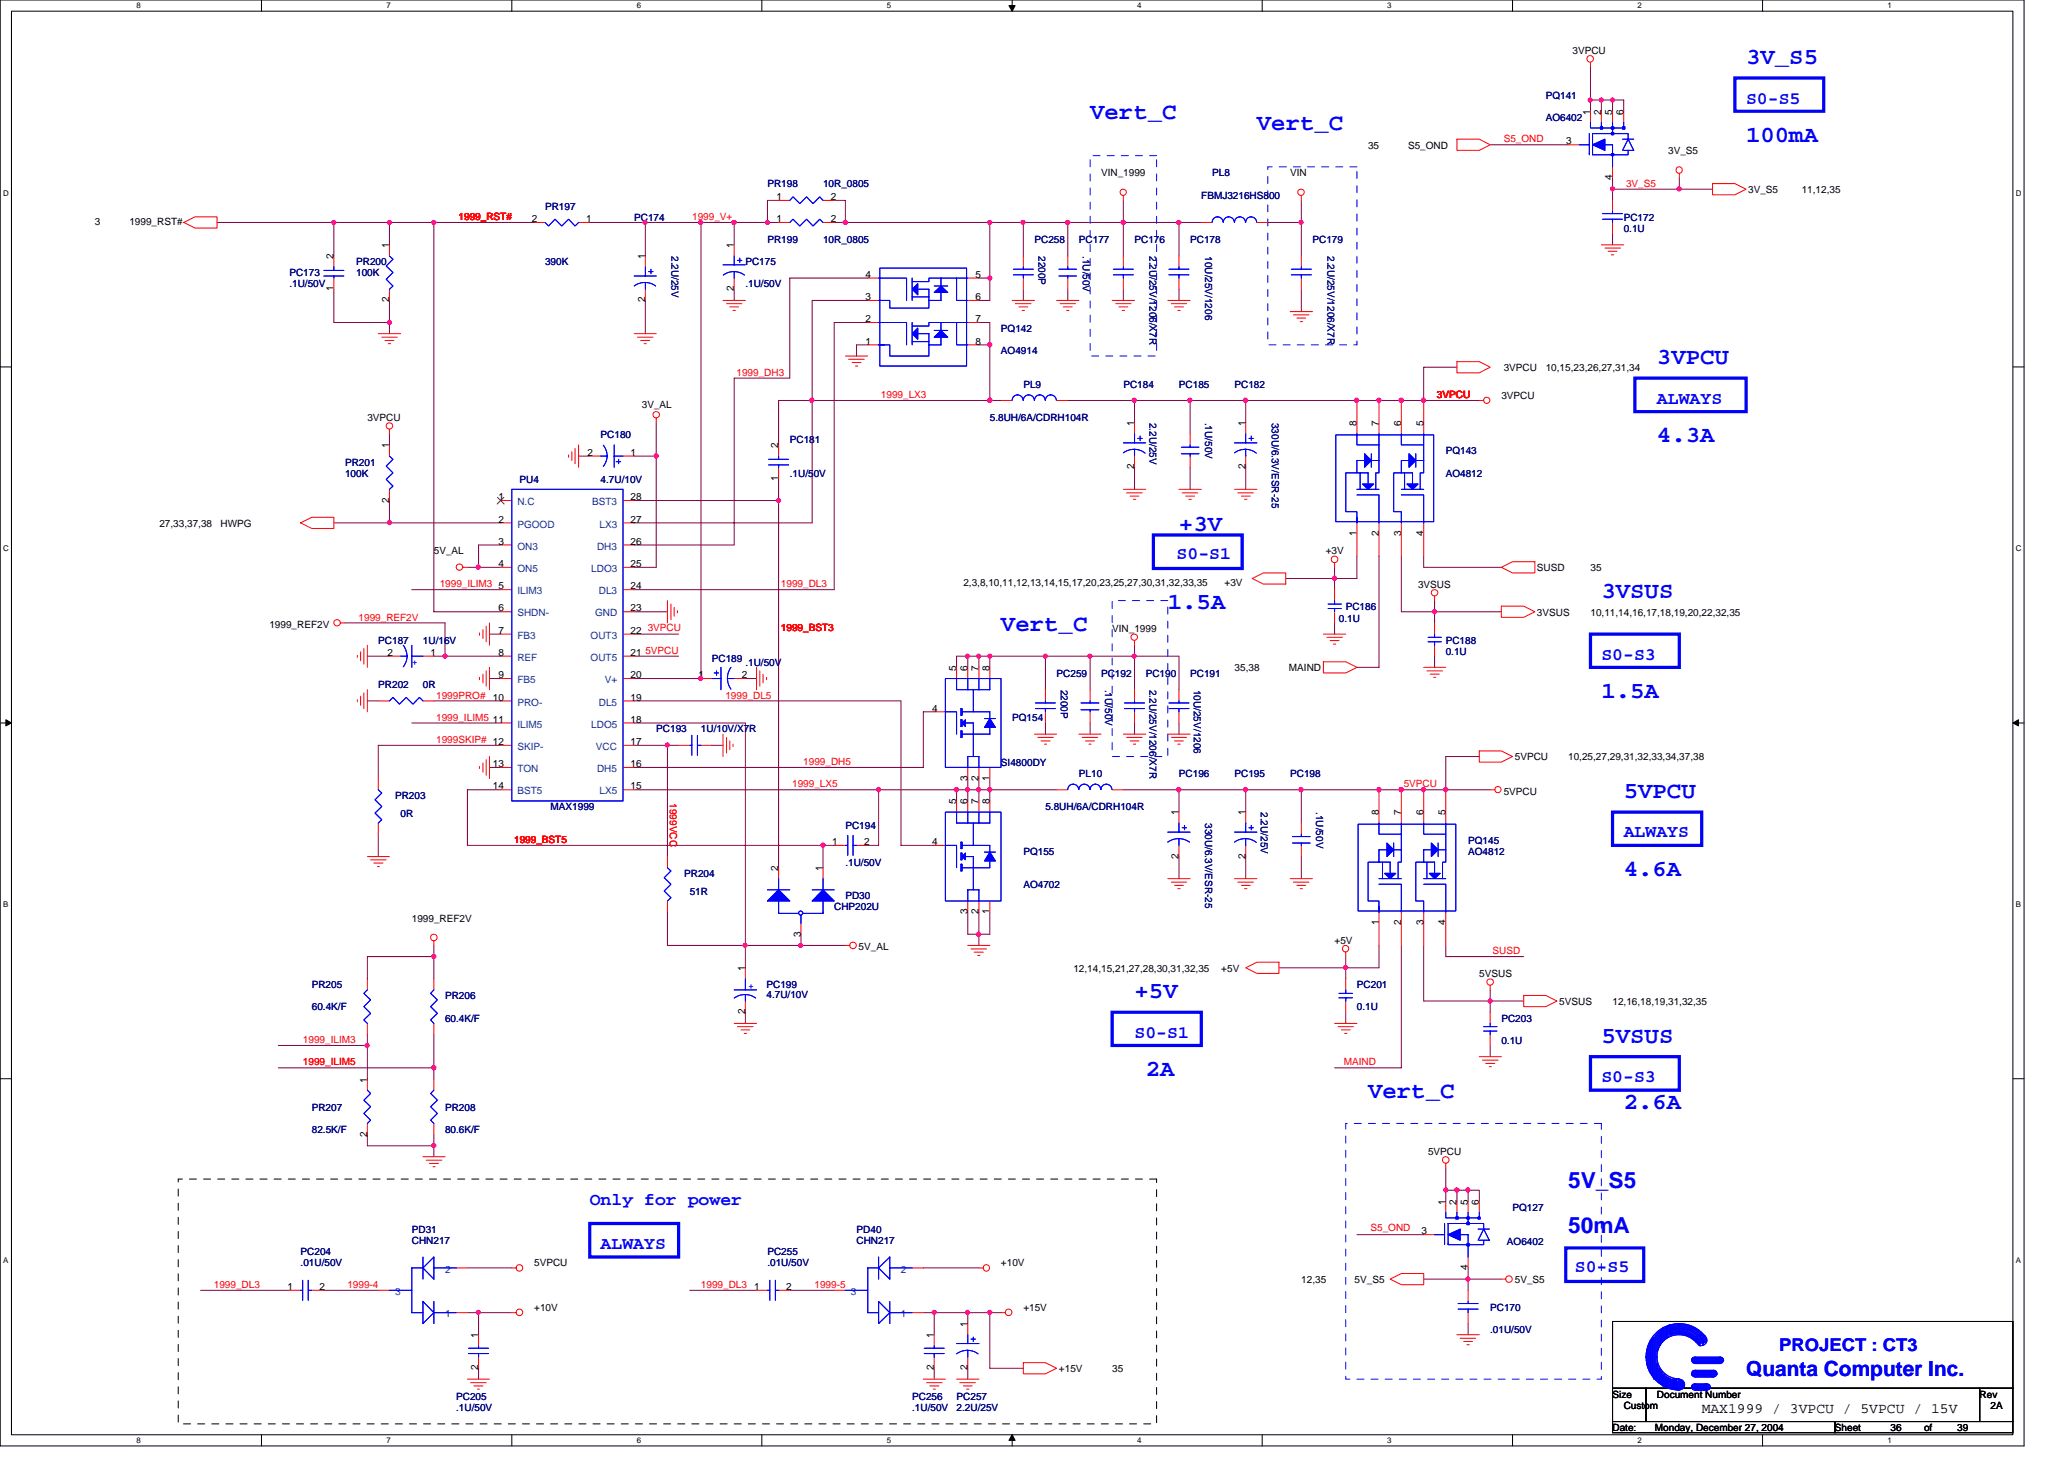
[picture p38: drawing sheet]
<svg xmlns="http://www.w3.org/2000/svg" width="297mm" height="210mm" viewBox="0 0 297 210" stroke-linecap="round" stroke-linejoin="round" font-family="sans-serif">
<defs><g id="words">
<g font-size="3.3" fill="#00f">
<text x="251.3" y="9.1">3V_S5</text>
<text x="156.9" y="17.1">Vert_C</text>
<text x="180.9" y="18.8">Vert_C</text>
<text x="251.3" y="20.4">100mA</text>
<text x="238.5" y="52.4">3VPCU</text>
<text x="238.5" y="63.6">4.3A</text>
<text x="169.7" y="76.4">+3V</text>
<text x="168.1" y="87.6">1.5A</text>
<text x="230.5" y="86">3VSUS</text>
<text x="144.1" y="90.8">Vert_C</text>
<text x="230.5" y="100.4">1.5A</text>
<text x="233.7" y="114.8">5VPCU</text>
<text x="233.7" y="126">4.6A</text>
<text x="163.3" y="143.6">+5V</text>
<text x="230.5" y="150">5VSUS</text>
<text x="164.9" y="154.8">2A</text>
<text x="196.9" y="158">Vert_C</text>
<text x="233.7" y="159.6">2.6A</text>
</g>
<g font-size="3.2" fill="#00f">
<text x="225.7" y="171">5V_S5</text>
<text x="225.7" y="177.4">50mA</text>
</g>
<text font-size="3" fill="#00f" x="251.3" y="198">Quanta Computer Inc.</text>
<g font-size="2.5" fill="#00f">
<text x="251.3" y="14.9">S0-S5</text>
<text x="238.5" y="58.1">ALWAYS</text>
<text x="169.3" y="80.5">S0-S1</text>
<text x="230.5" y="94.9">S0-S3</text>
<text x="233.7" y="120.5">ALWAYS</text>
<text x="163.3" y="149.3">S0-S1</text>
<text x="230.5" y="155.7">S0-S3</text>
<text x="84.9" y="173.3">Only for power</text>
<text x="86.4" y="179.7">ALWAYS</text>
<text x="226.6" y="183">S0-S5</text>
<text x="256.1" y="194.4">PROJECT : CT3</text>
</g>
<text font-size="2.1" x="244.9" y="203.2">MAX1999 / 3VPCU / 5VPCU / 15V</text>
<g font-size="1.4">
<text x="226.3" y="7.7">3VPCU</text>
<text x="228.9" y="16.5" transform="rotate(-90 228.9 16.5)">1</text>
<text x="230.4" y="16.5" transform="rotate(-90 230.4 16.5)">2</text>
<text x="232" y="16.5" transform="rotate(-90 232 16.5)">5</text>
<text x="233.6" y="16.5" transform="rotate(-90 233.6 16.5)">6</text>
<text x="196.9" y="21.4">35</text>
<text x="202.6" y="21.4">S5_OND</text>
<text x="225.4" y="20.8">3</text>
<text x="240.1" y="22.2">3V_S5</text>
<text x="111.8" y="28.8">1</text>
<text x="119.5" y="28.8">2</text>
<text x="158.5" y="25.4">VIN_1999</text>
<text x="185.7" y="25.4">VIN</text>
<text x="232" y="25.9" transform="rotate(-90 232 25.9)">4</text>
<text x="251.6" y="27.8">3V_S5</text>
<text x="259.3" y="27.8">11,12,35</text>
<text x="13.7" y="32.4">3</text>
<text x="18.6" y="32.4">1999_RST#</text>
<text x="56" y="35.7" transform="rotate(-90 56 35.7)">1</text>
<text x="76.5" y="32">2</text>
<text x="84.4" y="32">1</text>
<text x="105.6" y="35.7" transform="rotate(-90 105.6 35.7)">1</text>
<text x="111.8" y="32">1</text>
<text x="119.5" y="32">2</text>
<text x="48" y="41.9" transform="rotate(-90 48 41.9)">1</text>
<text x="48" y="37.3" transform="rotate(-90 48 37.3)">2</text>
<text x="92.8" y="37.3" transform="rotate(-90 92.8 37.3)">1</text>
<text x="105.6" y="41.9" transform="rotate(-90 105.6 41.9)">2</text>
<text x="124.5" y="40">4</text>
<text x="140.4" y="40">5</text>
<text x="56" y="43.5" transform="rotate(-90 56 43.5)">2</text>
<text x="92.8" y="43.5" transform="rotate(-90 92.8 43.5)">2</text>
<text x="124.5" y="46.4">2</text>
<text x="124.5" y="43.2">3</text>
<text x="140.4" y="46.4">7</text>
<text x="140.4" y="43.2">6</text>
<text x="124.5" y="49.6">1</text>
<text x="140.4" y="49.6">8</text>
<text x="216.4" y="53.4">3VPCU</text>
<text x="222.5" y="53.4">10,15,23,26,27,31,34</text>
<text x="92.4" y="58.6">3V_AL</text>
<text x="216.1" y="57.4">3VPCU</text>
<text x="52.9" y="60.6">3VPCU</text>
<text x="56" y="64.5" transform="rotate(-90 56 64.5)">1</text>
<text x="84.5" y="65.6">2</text>
<text x="90.8" y="65.6">1</text>
<text x="112" y="64.5" transform="rotate(-90 112 64.5)">2</text>
<text x="163.2" y="61.3" transform="rotate(-90 163.2 61.3)">1</text>
<text x="179.2" y="61.3" transform="rotate(-90 179.2 61.3)">1</text>
<text x="195.2" y="61.3" transform="rotate(-90 195.2 61.3)">8</text>
<text x="198.4" y="61.3" transform="rotate(-90 198.4 61.3)">7</text>
<text x="201.6" y="61.3" transform="rotate(-90 201.6 61.3)">6</text>
<text x="204.8" y="61.3" transform="rotate(-90 204.8 61.3)">5</text>
<text x="71.8" y="72">1</text>
<text x="90.8" y="72">28</text>
<text x="112" y="69.1" transform="rotate(-90 112 69.1)">1</text>
<text x="163.2" y="67.5" transform="rotate(-90 163.2 67.5)">2</text>
<text x="179.2" y="67.5" transform="rotate(-90 179.2 67.5)">2</text>
<text x="22.9" y="75.8">27,33,37,38</text>
<text x="31.7" y="75.8">HWPG</text>
<text x="56" y="72.3" transform="rotate(-90 56 72.3)">2</text>
<text x="71.8" y="75.2">2</text>
<text x="90.8" y="75.2">27</text>
<text x="195.2" y="77.1" transform="rotate(-90 195.2 77.1)">1</text>
<text x="198.4" y="77.1" transform="rotate(-90 198.4 77.1)">2</text>
<text x="201.6" y="77.1" transform="rotate(-90 201.6 77.1)">3</text>
<text x="204.8" y="77.1" transform="rotate(-90 204.8 77.1)">4</text>
<text x="62.4" y="79.8">5V_AL</text>
<text x="71.8" y="78.4">3</text>
<text x="71.8" y="81.6">4</text>
<text x="90.8" y="78.4">26</text>
<text x="90.8" y="81.6">25</text>
<text x="190.8" y="79.8">+3V</text>
<text x="221.2" y="82.2">SUSD</text>
<text x="228.9" y="82.2">35</text>
<text x="71.8" y="84.8">5</text>
<text x="71.8" y="88">6</text>
<text x="90.8" y="84.8">24</text>
<text x="90.8" y="88">23</text>
<text x="138.6" y="84.2">2,3,8,10,11,12,13,14,15,17,20,23,25,27,30,31,32,33,35</text>
<text x="176.2" y="84.2">+3V</text>
<text x="204.1" y="84.6">3VSUS</text>
<text x="221.2" y="88.6">3VSUS</text>
<text x="228.9" y="88.6">10,11,14,16,17,18,19,20,22,32,35</text>
<text x="38.8" y="90.3">1999_REF2V</text>
<text x="55.7" y="94.4">2</text>
<text x="62" y="94.4">1</text>
<text x="71.8" y="91.2">7</text>
<text x="71.8" y="94.4">8</text>
<text x="90.8" y="94.4">21</text>
<text x="90.8" y="91.2">22</text>
<text x="160.1" y="91">VIN_1999</text>
<text x="70.9" y="100.8">10</text>
<text x="71.8" y="97.6">9</text>
<text x="90.8" y="100.8">19</text>
<text x="90.8" y="97.6">20</text>
<text x="100.5" y="97.6">1</text>
<text x="106.8" y="97.6">2</text>
<text x="137.6" y="96.5" transform="rotate(-90 137.6 96.5)">5</text>
<text x="139.2" y="96.5" transform="rotate(-90 139.2 96.5)">6</text>
<text x="140.8" y="96.5" transform="rotate(-90 140.8 96.5)">7</text>
<text x="142.4" y="96.5" transform="rotate(-90 142.4 96.5)">8</text>
<text x="177.7" y="96.6">35,38</text>
<text x="185.5" y="96.6">MAIND</text>
<text x="70.9" y="104">11</text>
<text x="90.8" y="107.2">17</text>
<text x="90.8" y="104">18</text>
<text x="134.2" y="102.4">4</text>
<text x="70.9" y="110.4">13</text>
<text x="70.9" y="113.6">14</text>
<text x="90.8" y="110.4">16</text>
<text x="90.8" y="113.6">15</text>
<text x="139.2" y="112.3" transform="rotate(-90 139.2 112.3)">3</text>
<text x="140.8" y="112.3" transform="rotate(-90 140.8 112.3)">2</text>
<text x="142.4" y="112.3" transform="rotate(-90 142.4 112.3)">1</text>
<text x="218" y="109.4">5VPCU</text>
<text x="225.7" y="109.4">10,25,27,29,31,32,33,34,37,38</text>
<text x="137.6" y="115.7" transform="rotate(-90 137.6 115.7)">5</text>
<text x="139.2" y="115.7" transform="rotate(-90 139.2 115.7)">6</text>
<text x="140.8" y="115.7" transform="rotate(-90 140.8 115.7)">7</text>
<text x="142.4" y="115.7" transform="rotate(-90 142.4 115.7)">8</text>
<text x="169.6" y="117.3" transform="rotate(-90 169.6 117.3)">1</text>
<text x="179.2" y="117.3" transform="rotate(-90 179.2 117.3)">1</text>
<text x="198.4" y="117.3" transform="rotate(-90 198.4 117.3)">8</text>
<text x="201.6" y="117.3" transform="rotate(-90 201.6 117.3)">7</text>
<text x="204.8" y="117.3" transform="rotate(-90 204.8 117.3)">6</text>
<text x="208" y="117.3" transform="rotate(-90 208 117.3)">5</text>
<text x="216.4" y="114.3">5VPCU</text>
<text x="112" y="125.3" transform="rotate(-90 112 125.3)">2</text>
<text x="118.4" y="125.3" transform="rotate(-90 118.4 125.3)">1</text>
<text x="119.8" y="121.6">1</text>
<text x="124.4" y="121.6">2</text>
<text x="134.2" y="121.6">4</text>
<text x="169.6" y="123.5" transform="rotate(-90 169.6 123.5)">2</text>
<text x="179.2" y="123.5" transform="rotate(-90 179.2 123.5)">2</text>
<text x="139.2" y="131.5" transform="rotate(-90 139.2 131.5)">3</text>
<text x="140.8" y="131.5" transform="rotate(-90 140.8 131.5)">2</text>
<text x="142.4" y="131.5" transform="rotate(-90 142.4 131.5)">1</text>
<text x="59.3" y="132.6">1999_REF2V</text>
<text x="115.2" y="134.7" transform="rotate(-90 115.2 134.7)">3</text>
<text x="123.6" y="136.7">5V_AL</text>
<text x="192.1" y="135.8">+5V</text>
<text x="198.4" y="133.1" transform="rotate(-90 198.4 133.1)">1</text>
<text x="201.6" y="133.1" transform="rotate(-90 201.6 133.1)">2</text>
<text x="204.8" y="133.1" transform="rotate(-90 204.8 133.1)">3</text>
<text x="208" y="133.1" transform="rotate(-90 208 133.1)">4</text>
<text x="107.2" y="139.7" transform="rotate(-90 107.2 139.7)">1</text>
<text x="154.5" y="139.8">12,14,15,21,27,28,30,31,32,35</text>
<text x="175.8" y="139.8">+5V</text>
<text x="212.9" y="140.6">5VSUS</text>
<text x="107.2" y="145.9" transform="rotate(-90 107.2 145.9)">2</text>
<text x="224.4" y="144.6">5VSUS</text>
<text x="232.1" y="144.6">12,16,18,19,31,32,35</text>
<text x="52.8" y="155.7" transform="rotate(-90 52.8 155.7)">1</text>
<text x="52.8" y="163.5" transform="rotate(-90 52.8 163.5)">2</text>
<text x="205.5" y="166.2">5VPCU</text>
<text x="208" y="173.3" transform="rotate(-90 208 173.3)">1</text>
<text x="209.6" y="173.3" transform="rotate(-90 209.6 173.3)">2</text>
<text x="211.2" y="173.3" transform="rotate(-90 211.2 173.3)">5</text>
<text x="212.8" y="173.3" transform="rotate(-90 212.8 173.3)">6</text>
<text x="204.6" y="177.6">3</text>
<text x="41.4" y="185.6">1</text>
<text x="46" y="185.6">2</text>
<text x="76.9" y="182.2">5VPCU</text>
<text x="108.5" y="185.6">1</text>
<text x="113.2" y="185.6">2</text>
<text x="144.1" y="182.2">+10V</text>
<text x="187.3" y="184.6">12,35</text>
<text x="194.9" y="184.6">5V_S5</text>
<text x="211.2" y="182.8" transform="rotate(-90 211.2 182.8)">4</text>
<text x="218" y="184.6">5V_S5</text>
<text x="76.9" y="188.6">+10V</text>
<text x="139.2" y="190.9" transform="rotate(-90 139.2 190.9)">1</text>
<text x="147.3" y="188.6">+15V</text>
<text x="68.8" y="197.1" transform="rotate(-90 68.8 197.1)">2</text>
<text x="68.8" y="192.5" transform="rotate(-90 68.8 192.5)">1</text>
<text x="134.4" y="197.1" transform="rotate(-90 134.4 197.1)">2</text>
<text x="134.4" y="192.5" transform="rotate(-90 134.4 192.5)">1</text>
<text x="139.2" y="197.1" transform="rotate(-90 139.2 197.1)">2</text>
<text x="152.4" y="197.4">+15V</text>
<text x="160.1" y="197.4">35</text>
<text x="232.1" y="201.1">Size</text>
<text x="233.7" y="202.6">Custom</text>
<text x="238.5" y="201.1">Document Number</text>
<text x="284.9" y="201.1">Rev</text>
<text x="286.5" y="202.6">2A</text>
<text x="232.1" y="205.9">Date:</text>
<text x="238.2" y="205.9">Monday, December 27, 2004</text>
<text x="264.1" y="205.9">Sheet</text>
<text x="272.1" y="205.9">36</text>
<text x="276.9" y="205.9">of</text>
<text x="281.7" y="205.9">39</text>
</g>
<g font-size="1.4" fill="#000080">
<text x="222.5" y="14.2">PQ141</text>
<text x="222.5" y="17.4">AO6402</text>
<text x="110.4" y="27">PR198</text>
<text x="118.4" y="27">10R_0805</text>
<text x="172.9" y="28.6">FBMJ3216HS800</text>
<text x="174.5" y="25.4">PL8</text>
<text x="78.4" y="30.2">PR197</text>
<text x="91.3" y="31.7">PC174</text>
<text x="110.4" y="35">PR199</text>
<text x="118.4" y="35">10R_0805</text>
<text x="148.9" y="35">PC258</text>
<text x="155.3" y="35">PC177</text>
<text x="163.3" y="35">PC176</text>
<text x="171.3" y="35">PC178</text>
<text x="188.9" y="35">PC179</text>
<text x="233.7" y="31.7">PC172</text>
<text x="233.7" y="33.4">0.1U</text>
<text x="41.7" y="39.8">PC173</text>
<text x="41.7" y="41.4">.1U/50V</text>
<text x="51.3" y="38.2">PR200</text>
<text x="51.3" y="39.8">100K</text>
<text x="78.4" y="38.2">390K</text>
<text x="96.6" y="36.8" transform="rotate(90 96.6 36.8)">2.2U/25V</text>
<text x="107.3" y="38.2">PC175</text>
<text x="107.3" y="41.4">.1U/50V</text>
<text x="149.4" y="36.8" transform="rotate(90 149.4 36.8)">2200P</text>
<text x="155.8" y="36.8" transform="rotate(90 155.8 36.8)">.1U/50V</text>
<text x="165.4" y="36.8" transform="rotate(90 165.4 36.8)">2.2U/25V/1206/X7R</text>
<text x="173.4" y="36.8" transform="rotate(90 173.4 36.8)">10U/25V/1206</text>
<text x="191" y="36.8" transform="rotate(90 191 36.8)">2.2U/25V/1206/X7R</text>
<text x="144.1" y="47.8">PQ142</text>
<text x="144.1" y="51">AO4914</text>
<text x="147.3" y="55.8">PL9</text>
<text x="161.7" y="55.8">PC184</text>
<text x="169.7" y="55.8">PC185</text>
<text x="177.7" y="55.8">PC182</text>
<text x="86.4" y="63">PC180</text>
<text x="113.7" y="63.8">PC181</text>
<text x="142.4" y="60.6">5.8UH/6A/CDRH104R</text>
<text x="165.4" y="60.8" transform="rotate(90 165.4 60.8)">2.2U/25V</text>
<text x="173.4" y="60.8" transform="rotate(90 173.4 60.8)">.1U/50V</text>
<text x="183" y="60.8" transform="rotate(90 183 60.8)">330U/6.3V/ESR-25</text>
<text x="208.1" y="65.4">PQ143</text>
<text x="49.7" y="67">PR201</text>
<text x="49.7" y="68.6">100K</text>
<text x="74.8" y="69.5">PU4</text>
<text x="86.4" y="69.5">4.7U/10V</text>
<text x="113.7" y="68.6">.1U/50V</text>
<text x="208.1" y="68.6">AO4812</text>
<text x="192.7" y="89.5">0.1U</text>
<text x="193.7" y="87.8">PC186</text>
<text x="54.4" y="92.6">PC187</text>
<text x="60.9" y="92.6">1U/16V</text>
<text x="102.4" y="95.3">PC189</text>
<text x="107.3" y="95.8">.1U/50V</text>
<text x="208.1" y="92.6">PC188</text>
<text x="208.1" y="94.2">0.1U</text>
<text x="54.4" y="99">PR202</text>
<text x="60.9" y="99">0R</text>
<text x="152.1" y="97.4">PC259</text>
<text x="152.7" y="99.2" transform="rotate(90 152.7 99.2)">2200P</text>
<text x="158.5" y="97.4">PC192</text>
<text x="159" y="99.2" transform="rotate(90 159 99.2)">.1U/50V</text>
<text x="164.9" y="97.4">PC190</text>
<text x="165.4" y="99.2" transform="rotate(90 165.4 99.2)">2.2U/25V/1206/X7R</text>
<text x="171.3" y="97.4">PC191</text>
<text x="171.8" y="99.2" transform="rotate(90 171.8 99.2)">10U/25V/1206</text>
<text x="94.4" y="105.4">PC193</text>
<text x="100.9" y="105.4">1U/10V/X7R</text>
<text x="145.7" y="103.8">PQ154</text>
<text x="144.1" y="110.2">SI4800DY</text>
<text x="155.3" y="111.8">PL10</text>
<text x="169.7" y="111.8">PC196</text>
<text x="177.7" y="111.8">PC195</text>
<text x="185.7" y="111.8">PC198</text>
<text x="56.9" y="115">PR203</text>
<text x="57.7" y="117.5">0R</text>
<text x="79.2" y="116.6">MAX1999</text>
<text x="121.7" y="119.3">PC194</text>
<text x="150.4" y="116.6">5.8UH/6A/CDRH104R</text>
<text x="173.4" y="118.4" transform="rotate(90 173.4 118.4)">330U/6.3V/ESR-25</text>
<text x="181.4" y="116.8" transform="rotate(90 181.4 116.8)">2.2U/25V</text>
<text x="189.4" y="116.8" transform="rotate(90 189.4 116.8)">.1U/50V</text>
<text x="121.7" y="124.6">.1U/50V</text>
<text x="147.3" y="123">PQ155</text>
<text x="211.3" y="121.4">PQ145</text>
<text x="211.3" y="123">AO4812</text>
<text x="98.5" y="126.2">PR204</text>
<text x="99.3" y="128.7">51R</text>
<text x="120.1" y="131">CHP202U</text>
<text x="121.7" y="129.4">PD30</text>
<text x="147.3" y="127.8">AO4702</text>
<text x="44.9" y="142.2">PR205</text>
<text x="64" y="143.8">PR206</text>
<text x="110.3" y="142.2">PC199</text>
<text x="110.3" y="143.6">4.7U/10V</text>
<text x="195.3" y="142.2">PC201</text>
<text x="44.9" y="145.4">60.4K/F</text>
<text x="64" y="147">60.4K/F</text>
<text x="195.3" y="145.4">0.1U</text>
<text x="216.1" y="147">PC203</text>
<text x="216.1" y="150.2">0.1U</text>
<text x="44.9" y="159.8">PR207</text>
<text x="64" y="159.8">PR208</text>
<text x="44.9" y="163">82.5K/F</text>
<text x="64" y="163">80.6K/F</text>
<text x="59.3" y="177.4">PD31</text>
<text x="59.3" y="179">CHN217</text>
<text x="123.3" y="177.4">PD40</text>
<text x="123.3" y="179">CHN217</text>
<text x="216.9" y="179.2">AO6402</text>
<text x="217.7" y="174.2">PQ127</text>
<text x="43.3" y="180.6">PC204</text>
<text x="43.3" y="182.2">.01U/50V</text>
<text x="110.4" y="180.6">PC255</text>
<text x="110.4" y="182.2">.01U/50V</text>
<text x="214.5" y="188.6">PC170</text>
<text x="214.5" y="191.8">.01U/50V</text>
<text x="65.7" y="201.4">PC205</text>
<text x="65.7" y="203">.1U/50V</text>
<text x="131.3" y="201.4">PC256</text>
<text x="131.3" y="203">.1U/50V</text>
<text x="137.7" y="201.4">PC257</text>
<text x="137.7" y="203">2.2U/25V</text>
</g>
<g font-size="1.4" fill="#f00">
<text x="216.4" y="20.5">S5_OND</text>
<text x="234" y="26.9">3V_S5</text>
<text x="66" y="31.7">1999_RST#</text>
<text x="99.6" y="31.7">1999_V+</text>
<text x="106" y="54.1">1999_DH3</text>
<text x="126.8" y="57.3">1999_LX3</text>
<text x="206.8" y="57.3">3VPCU</text>
<text x="51.6" y="89.3">1999_REF2V</text>
<text x="63.3" y="84.5">1999_ILIM3</text>
<text x="112.4" y="84.5">1999_DL3</text>
<text x="92.9" y="94.1">5VPCU</text>
<text x="93.2" y="90.7">3VPCU</text>
<text x="112.4" y="90.7">1999_BST3</text>
<text x="62.8" y="100.5">1999PRO#</text>
<text x="104.4" y="100.5">1999_DL5</text>
<text x="62.8" y="103.7">1999_ILIM5</text>
<text x="62.8" y="106.9">1999SKIP# 12</text>
<text x="114" y="113.3">1999_LX5</text>
<text x="115.6" y="110.1">1999_DH5</text>
<text x="202" y="113.3">5VPCU</text>
<text x="96.4" y="115.6" transform="rotate(90 96.4 115.6)">1999VCC</text>
<text x="74" y="121.3">1999_BST5</text>
<text x="214.8" y="137.3">SUSD</text>
<text x="43.6" y="150.1">1999_ILIM3</text>
<text x="43.6" y="153.3">1999_ILIM5</text>
<text x="193.4" y="153.3">MAIND</text>
<text x="197.2" y="177.1">S5_OND</text>
<text x="30.8" y="185.3">1999_DL3</text>
<text x="50" y="185.3">1999-4</text>
<text x="100.9" y="185.3">1999_DL3</text>
<text x="117.2" y="185.3">1999-5</text>
</g>
<g font-size="1.4" fill="#004080">
<text x="74.5" y="72.7">N.C</text>
<text x="74.5" y="75.9">PGOOD</text>
<text x="85.2" y="72.7">BST3</text>
<text x="86.3" y="75.9">LX3</text>
<text x="74.5" y="79.1">ON3</text>
<text x="74.5" y="82.3">ON5</text>
<text x="85.1" y="82.3">LDO3</text>
<text x="85.9" y="79.1">DH3</text>
<text x="74.5" y="85.5">ILIM3</text>
<text x="74.5" y="88.7">SHDN-</text>
<text x="85.6" y="88.7">GND</text>
<text x="86.2" y="85.5">DL3</text>
<text x="74.5" y="91.9">FB3</text>
<text x="74.5" y="95.1">REF</text>
<text x="85" y="95.1">OUT5</text>
<text x="85" y="91.9">OUT3</text>
<text x="74.5" y="98.3">FB5</text>
<text x="74.5" y="101.5">PRO-</text>
<text x="86.2" y="101.5">DL5</text>
<text x="87" y="98.3">V+</text>
<text x="74.5" y="104.7">ILIM5</text>
<text x="74.5" y="107.9">SKIP-</text>
<text x="85.1" y="104.7">LDO5</text>
<text x="85.8" y="107.9">VCC</text>
<text x="74.5" y="111.1">TON</text>
<text x="85.9" y="111.1">DH5</text>
<text x="74.5" y="114.3">BST5</text>
<text x="86.3" y="114.3">LX5</text>
<text x="64" y="183.1">2</text>
<text x="129.7" y="183.1">2</text>
<text x="56.9" y="186.3">3</text>
<text x="64" y="189.5">1</text>
<text x="122.5" y="186.3">3</text>
<text x="129.7" y="189.5">1</text>
</g>
<g font-size="1.4" fill="#00f">
<text x="59.3" y="94.9" transform="rotate(90 59.3 94.9)">+</text>
<text x="107.7" y="142.3">+</text>
</g>
<g font-size="1.1">
<text x="19.6" y="1.1">8</text>
<text x="55.6" y="1.1">7</text>
<text x="91.6" y="1.1">6</text>
<text x="127.6" y="1.1">5</text>
<text x="163.7" y="1.1">4</text>
<text x="199.6" y="1.1">3</text>
<text x="235.7" y="1.1">2</text>
<text x="271.6" y="1.1">1</text>
<text x=".5" y="28.2">D</text>
<text x="290.1" y="28.2">D</text>
<text x=".5" y="79.3">C</text>
<text x="290.1" y="79.3">C</text>
<text x=".5" y="130.6">B</text>
<text x="290.1" y="130.6">B</text>
<text x=".5" y="181.7">A</text>
<text x="290.1" y="181.7">A</text>
<text x="19.6" y="207.6">8</text>
<text x="55.6" y="207.6">7</text>
<text x="91.6" y="207.6">6</text>
<text x="127.6" y="207.6">5</text>
<text x="163.7" y="207.6">4</text>
<text x="199.6" y="207.6">3</text>
<text x="235.7" y="207.6">2</text>
<text x="271.6" y="207.6">1</text>
</g>
</g></defs>
<path d="M0 0h291.3v208h-291.3zM1.6 1.6h288.1v204.8h-288.1z" fill="none" stroke="#000" stroke-width=".14"/>
<g fill="#fff">
<path d="M19.6 .2h.6v1.2h-.6z"/>
<path d="M19.6 206.6h.6v1.2h-.6z"/>
</g>
<path d="M37.6 0v1.6M37.6 206.4v1.6" fill="none" stroke="#000" stroke-width=".14"/>
<g fill="#fff">
<path d="M55.6 .2h.6v1.2h-.6z"/>
<path d="M55.6 206.6h.6v1.2h-.6z"/>
</g>
<path d="M73.7 0v1.6M73.7 206.4v1.6" fill="none" stroke="#000" stroke-width=".14"/>
<g fill="#fff">
<path d="M91.6 .2h.6v1.2h-.6z"/>
<path d="M91.6 206.6h.6v1.2h-.6z"/>
</g>
<path d="M109.6 0v1.6M109.6 206.4v1.6" fill="none" stroke="#000" stroke-width=".14"/>
<g fill="#fff">
<path d="M127.6 .2h.6v1.2h-.6z"/>
<path d="M127.6 206.6h.6v1.2h-.6z"/>
</g>
<path d="M145.7 0v1.6M145.7 206.4v1.6" fill="none" stroke="#000" stroke-width=".14"/>
<path d="M145.2 .8h.9l-.4 .8zM145.7 206.4l.4 .8h-.9z" fill="#000" stroke="#000" stroke-width=".14"/>
<g fill="#fff">
<path d="M163.7 .2h.6v1.2h-.6z"/>
<path d="M163.7 206.6h.6v1.2h-.6z"/>
</g>
<path d="M181.6 0v1.6M181.6 206.4v1.6" fill="none" stroke="#000" stroke-width=".14"/>
<g fill="#fff">
<path d="M199.6 .2h.6v1.2h-.6z"/>
<path d="M199.6 206.6h.6v1.2h-.6z"/>
</g>
<path d="M217.7 0v1.6M217.7 206.4v1.6" fill="none" stroke="#000" stroke-width=".14"/>
<g fill="#fff">
<path d="M235.7 .2h.6v1.2h-.6z"/>
<path d="M235.7 206.6h.6v1.2h-.6z"/>
</g>
<path d="M253.7 0v1.6M253.7 206.4v1.6" fill="none" stroke="#000" stroke-width=".14"/>
<g fill="#fff">
<path d="M271.6 .2h.6v1.2h-.6z"/>
<path d="M271.6 206.6h.6v1.2h-.6z"/>
<path d="M.5 27.2h.7v1.2h-.7z"/>
<path d="M290.1 27.2h.8v1.2h-.8z"/>
<path d="M.5 78.4h.7v1.1h-.7z"/>
<path d="M290.1 78.4h.8v1.1h-.8z"/>
</g>
<path d="M0 52.8h1.6M289.7 52.8h1.6" fill="none" stroke="#000" stroke-width=".14"/>
<g fill="#fff">
<path d="M.5 129.6h.7v1.2h-.7z"/>
<path d="M290.1 129.6h.7v1.2h-.7z"/>
</g>
<path d="M0 104h1.6M289.7 104h1.6" fill="none" stroke="#000" stroke-width=".14"/>
<path d="M.8 103.5l.8 .5-.8 .4zM289.7 104l.8-.5v.9z" fill="#000" stroke="#000" stroke-width=".14"/>
<g fill="#fff">
<path d="M.5 180.8h.7v1.1h-.7z"/>
<path d="M290.1 180.8h.7v1.1h-.7z"/>
</g>
<path d="M0 155.2h1.6M289.7 155.2h1.6M232.1 190.1h57.6v9.6h-57.6zM232.1 199.7h4.8v4.8h-4.8zM236.9 199.7h48v4.8h-48zM284.9 199.7h4.8v4.8h-4.8zM232.1 204.5h32v1.6h-32zM264.1 204.5h25.6v1.6h-25.6z" fill="none" stroke="#000" stroke-width=".14"/>
<g fill="none" stroke="#800040" stroke-width=".14">
<path d="M228.9 14.4h4.8v1.6M228.9 9.6v6.4M230.5 14.4v1.6M232.1 14.4v1.6M31.2 32h45.7M48 32v4.8M56 32v3.2M62.4 32v56h9.6M84.9 32h27.2M92.9 32v4.8M100.9 32v65.6h-9.6M105.7 32v3.2"/>
<path d="M112.1 28.8h-1.7v3.2M120.1 32h52.8M120.1 28.8h1.6v3.2M142.4 32v11.2h-1.5M147.3 32v4.8M153.7 32v4.8M161.7 28.8v8M169.7 32v4.8M182.5 32h4.8M187.3 28.8v8M214.5 20.8h11.2M232.1 25.6v3.2"/>
<path d="M232.1 33.6v1.6M232.1 27.2h14.4M241.7 25.6v1.6M48 41.6v4.8h8M56 43.2v4.8M92.9 43.2v4.8M105.7 41.6v1.6M124.9 43.2h-8v32h-25.6M124.9 46.4h-4.8v38.4h-28.8M124.9 40h-11.2v14.4h-8v24h-14.4M124.9 49.6h-1.6v1.6M140.9 46.4h1.5v11.2"/>
<path d="M140.9 40h1.5M140.9 49.6h1.5M144.1 57.6h-32v6.4M147.3 41.6v1.6M153.7 41.6v1.6M153.7 57.6h59.2M161.7 41.6v1.6M163.3 57.6v3.2M169.7 41.6v1.6M171.3 57.6v4.8M179.3 57.6v3.2M187.3 41.6v3.2"/>
<path d="M209.7 52.8h-4.8v4.8M48 75.2h24M56 62.4v1.6M56 72v3.2M72 78.4h-3.1v3.2M83.3 65.6h1.6M91.3 72h20.8M91.3 65.6h3.1M94.4 60.8v20.8h-3.1M112.1 68.8v56M163.3 67.2v3.2M171.3 67.2v3.2"/>
<path d="M179.3 67.2v3.2M49.7 89.6h14.3v4.8M52.9 94.4h3.1M59.3 84.8h12.7M62.4 94.4h9.6M67.3 81.6h4.7M70.4 91.2h1.6M70.4 97.6h1.6M91.3 91.2h6.4M91.3 94.4h6.4M91.3 88h4.8M107.3 97.6h1.6"/>
<path d="M137.7 96v-1.6h32v4.8M139.3 94.4v1.6M140.9 94.4v1.6M142.4 94.4v1.6M150.4 94.4v4.8M156.9 94.4v4.8M163.3 92.8v6.4M192.1 81.6v3.2M192.1 89.6v1.6M195.3 80v3.2h-10.3M198.5 80v16h-3.2M201.7 80v8h14.4"/>
<path d="M204.9 80v1.6h11.2M206.5 86.4v3.2M206.5 94.4v1.6M52.9 100.8h1.5M59.3 104h12.7M62.4 100.8h9.6M70.4 110.4h1.6M72 107.2h-17.6v4.8M72 113.6h-4.7v8h52.8M91.3 107.2h6.4M91.3 113.6h48v1.6M91.3 100.8h38.4v20.8h4.7"/>
<path d="M91.3 104h16v35.2M96.1 107.2v16M102.4 107.2h1.7M126.4 113.6v8h-1.5M134.4 102.4h-1.5v8h-41.6M137.7 113.6v1.6M139.3 112v1.6h3.1v1.6M140.9 112v3.2M142.4 112v1.6h9.7M150.4 104v1.6M156.9 104v1.6M161.7 113.6h52.8"/>
<path d="M163.3 104v1.6M169.7 104v1.6M169.7 113.6v3.2M179.3 113.6v3.2M187.3 113.6v4.8M212.9 108.8h-4.8v4.8M54.4 120v3.2M62.4 136v4.8M62.4 137.6h-9.5v3.2M96.1 131.2v4.8h25.6M115.3 134.4v1.6M118.4 121.6v3.2"/>
<path d="M139.3 131.2v3.2h3.1v-3.2M140.9 131.2v4.8M169.7 123.2v3.2M179.3 123.2v3.2M187.3 123.2v3.2M193.7 137.6v3.2M198.5 136v3.2h-14.4M201.7 136v17.6h-9.6M204.9 136v8h14.4M208.1 136v1.6h11.2M40 150.4h12.9M40 153.6h22.4"/>
<path d="M52.9 148.8v6.4M62.4 148.8v6.4M107.3 145.6v1.6M193.7 145.6v1.6M214.5 142.4v3.2M214.5 150.4v1.6M52.9 163.2v1.6h9.5M62.4 163.2v3.2M195.3 177.6h9.6M208.1 168v4.8M208.1 171.2h4.8v1.6M209.7 171.2v1.6"/>
<path d="M211.3 171.2v1.6M28.9 185.6h12.8M46.4 185.6h8M67.3 182.4h6.4M67.3 188.8h6.4M68.9 188.8v3.2M68.9 196.8v1.6M99.3 185.6h9.6M113.7 185.6h6.4M132.9 182.4h8M132.9 188.8h11.2M134.4 188.8v3.2"/>
<path d="M134.4 196.8v1.6M139.3 188.8v1.6M139.3 196.8v1.6M142.4 188.8v8h4.9M204.9 184h11.2M211.3 182.4v3.2M211.3 190.4v1.6"/>
</g>
<g fill="#f0f" stroke="#f0f" stroke-width=".14">
<circle cx="142.4" cy="49.6" r=".31"/>
<circle cx="56" cy="75.2" r=".3"/>
<circle cx="126.4" cy="113.6" r=".31"/>
<circle cx="62.4" cy="32" r=".3"/>
<circle cx="118.4" cy="121.6" r=".31"/>
<circle cx="94.4" cy="65.6" r=".31"/>
<circle cx="187.2" cy="32" r=".3"/>
<circle cx="116.8" cy="57.6" r=".31"/>
<circle cx="112.1" cy="72" r=".3"/>
<circle cx="206.5" cy="88" r=".3"/>
<circle cx="192.1" cy="83.2" r=".3"/>
<circle cx="201.6" cy="57.6" r=".32"/>
<circle cx="232.1" cy="14.4" r=".3"/>
<circle cx="48" cy="32" r=".3"/>
<circle cx="68.8" cy="81.6" r=".31"/>
<circle cx="62.4" cy="137.6" r=".31"/>
<circle cx="52.8" cy="150.4" r=".3"/>
<circle cx="62.4" cy="153.6" r=".31"/>
<circle cx="96.1" cy="107.2" r=".3"/>
<circle cx="107.2" cy="136" r=".3"/>
<circle cx="64" cy="94.4" r=".3"/>
<circle cx="163.2" cy="57.6" r=".31"/>
<circle cx="232.1" cy="27.2" r=".3"/>
<circle cx="241.7" cy="27.2" r=".31"/>
<circle cx="201.6" cy="113.6" r=".32"/>
<circle cx="153.7" cy="32" r=".31"/>
<circle cx="161.7" cy="32" r=".31"/>
<circle cx="147.2" cy="32" r=".3"/>
<circle cx="137.6" cy="113.6" r=".32"/>
<circle cx="134.4" cy="188.8" r=".3"/>
<circle cx="139.2" cy="188.8" r=".3"/>
<circle cx="142.4" cy="188.8" r=".3"/>
<circle cx="142.4" cy="57.6" r=".31"/>
<circle cx="115.2" cy="136" r=".3"/>
<circle cx="56" cy="32" r=".3"/>
<circle cx="193.7" cy="139.2" r=".31"/>
<circle cx="214.5" cy="144" r=".3"/>
<circle cx="68.8" cy="188.8" r=".3"/>
<circle cx="208.1" cy="171.2" r=".3"/>
<circle cx="211.2" cy="184" r=".3"/>
<circle cx="209.7" cy="171.2" r=".31"/>
<circle cx="208.1" cy="113.6" r=".31"/>
<circle cx="211.2" cy="171.2" r=".3"/>
<circle cx="140.8" cy="94.4" r=".3"/>
<circle cx="150.5" cy="94.4" r=".3"/>
<circle cx="169.7" cy="32" r=".31"/>
<circle cx="163.2" cy="94.4" r=".3"/>
<circle cx="142.4" cy="32" r=".3"/>
<circle cx="156.8" cy="94.4" r=".3"/>
<circle cx="142.4" cy="94.4" r=".3"/>
<circle cx="139.2" cy="94.4" r=".3"/>
<circle cx="121.6" cy="32" r=".31"/>
<circle cx="142.4" cy="40" r=".3"/>
<circle cx="139.2" cy="113.6" r=".31"/>
<circle cx="140.8" cy="113.6" r=".31"/>
<circle cx="142.4" cy="113.6" r=".31"/>
<circle cx="100.8" cy="32" r=".3"/>
<circle cx="100.8" cy="97.6" r=".31"/>
<circle cx="169.6" cy="113.6" r=".32"/>
<circle cx="179.2" cy="113.6" r=".31"/>
<circle cx="56" cy="46.4" r=".3"/>
<circle cx="62.4" cy="164.8" r=".3"/>
<circle cx="171.2" cy="57.6" r=".31"/>
<circle cx="198.4" cy="113.6" r=".31"/>
<circle cx="204.8" cy="57.6" r=".31"/>
<circle cx="110.4" cy="32" r=".3"/>
<circle cx="230.5" cy="14.4" r=".3"/>
<circle cx="179.2" cy="57.6" r=".31"/>
<circle cx="228.9" cy="14.4" r=".3"/>
<circle cx="105.6" cy="32" r=".31"/>
<circle cx="92.8" cy="32" r=".3"/>
<circle cx="140.8" cy="134.4" r=".3"/>
<circle cx="198.4" cy="57.6" r=".31"/>
<circle cx="187.2" cy="113.6" r=".31"/>
<circle cx="204.8" cy="113.6" r=".31"/>
<circle cx="195.2" cy="57.6" r=".31"/>
</g>
<g fill="none" stroke="#f00" stroke-width=".14">
<path d="M228.9 9v.6M228.9 16v1.6M230.5 16v1.6M232.1 16v1.6M233.7 16v1.6M26.5 32l1.6-.8h3.1v1.6h-3.1zM48 36.8v1.6M56 35.2v1.6M76.9 32h1.5M83.3 32h1.6M92.9 36.8v1.6M105.7 35.2v1.6"/>
<path d="M112.1 32h1.6M112.1 28.8h1.6M118.4 32h1.7M118.4 28.8h1.7M147.3 36.8v1.6M153.7 36.8v1.6M161.7 28.2v.6M161.7 36.8v1.6M169.7 36.8v1.6M172.9 32h1.6M180.9 32h1.6M187.3 28.2v.6"/>
<path d="M187.3 36.8v1.6M209.7 20h3.2l1.6 .8-1.6 .8h-3.2zM225.7 20.8h1.6M230.5 35.2h3.2M231 35.7h2.2M231.4 36.2h1.3M231.9 36.7h.3M232.1 24v1.6M232.1 28.8v1.6M232.1 32v1.6M241.7 25v.6M246.5 26.4h3.2l1.6 .8-1.6 .8h-3.2z"/>
<path d="M48 40v1.6M54.4 48h3.3M54.9 48.5h2.3M55.4 49h1.3M55.9 49.4h.3M56 41.6v1.6M91.3 48h3.1M91.7 48.5h2.3M92.2 49h1.3M92.7 49.4h.3M92.9 41.6v1.6M104.1 43.2h3.2"/>
<path d="M104.6 43.7h2.2M105 44.2h1.3M105.5 44.7h.3M105.7 40v1.6M121.7 51.2h3.2M122.1 51.7h2.3M122.6 52.2h1.3M123.1 52.7h.3M124.9 43.2h1.5M124.9 49.6h1.5M124.9 46.4h1.5M124.9 40h1.5"/>
<path d="M139.3 43.2h1.6M139.3 49.6h1.6M139.3 46.4h1.6M139.3 40h1.6M144.1 57.6h1.6M145.7 43.2h3.2M146.1 43.7h2.3M146.6 44.2h1.3M147.1 44.7h.3M147.3 40v1.6M152.1 43.2h3.2M152.1 57.6h1.6"/>
<path d="M152.6 43.7h2.2M153 44.2h1.3M153.5 44.7h.3M153.7 40v1.6M160.1 43.2h3.2M160.6 43.7h2.2M161 44.2h1.3M161.5 44.7h.3M161.7 40v1.6M168.1 43.2h3.2M168.6 43.7h2.2M169 44.2h1.3"/>
<path d="M169.5 44.7h.3M169.7 40v1.6M185.7 44.8h3.2M186.1 45.3h2.3M186.6 45.8h1.3M187.1 46.3h.3M187.3 40v1.6M195.3 57.6v4.8M198.5 57.6v4.8M201.7 57.6v4.8M204.9 57.6v4.8M209.7 52h3.2l1.6 .8-1.6 .8h-3.2z"/>
<path d="M212.9 57.6h.6M43.3 75.2l1.6-.8h3.1v1.6h-3.1zM56 61.8v.6M56 64v1.6M56 70.4v1.6M72 72h1.7M72 75.2h1.7M72 78.4h1.7M81.8 65.4v.4M82.3 65v1.3M82.8 64.5v2.2M83.3 64v3.2"/>
<path d="M84.9 65.6h1.5M89.7 72h1.6M89.7 75.2h1.6M89.7 78.4h1.6M89.7 65.6h1.6M94.4 60.2v.6M112.1 64v1.6M112.1 67.2v1.6M161.7 70.4h3.2M162.1 70.9h2.3M162.6 71.4h1.3M163.1 71.8h.3"/>
<path d="M163.3 60.8v1.6M163.3 65.6v1.6M169.7 70.4h3.2M170.1 70.9h2.3M170.6 71.4h1.3M171.1 71.8h.3M171.3 62.4v1.6M171.3 65.6v1.6M177.7 70.4h3.2M178.1 70.9h2.3M178.6 71.4h1.3M179.1 71.8h.3"/>
<path d="M179.3 60.8v1.6M179.3 65.6v1.6M195.3 75.2v4.8M198.5 75.2v4.8M201.7 75.2v4.8M204.9 75.2v4.8M49 89.6h.7M51.4 94.3v.3M51.9 93.8v1.3M52.4 93.3v2.2M52.4 99.7v2.2M52.9 92.8v3.2"/>
<path d="M52.9 99.2v3.2M56 94.4h1.7M60.9 94.4h1.5M66.6 81.6h.7M69 91.1v.3M69 97.5v.3M69.5 90.6v1.3M69.5 97v1.3M70 90.1v2.2M70 96.5v2.2M70.4 89.6v3.2M70.4 96v3.2"/>
<path d="M72 81.6h1.7M72 91.2h1.7M72 84.8h1.7M72 88h1.7M72 94.4h1.7M72 97.6h1.7M89.7 81.6h1.6M89.7 91.2h1.6M89.7 84.8h1.6M89.7 88h1.6M89.7 94.4h1.6M89.7 97.6h1.6"/>
<path d="M96.1 86.4v3.2M96.6 86.9v2.3M97 87.4v1.2M97.5 87.8v.4M100.9 97.6h1.5M105.7 97.6h1.6M108.9 96v3.2M109.3 96.5v2.2M109.8 97v1.3M110.3 97.5v.3M137.7 96v1.6M139.3 96v1.6"/>
<path d="M140.9 96v1.6M142.4 96v1.6M150.4 99.2v1.6M156.9 99.2v1.6M163.3 92.2v.6M163.3 99.2v1.6M169.7 99.2v1.6M180.2 83.2l1.6-.8h3.2v1.6h-3.2zM190.5 95.2h3.2l1.6 .8-1.6 .8h-3.2zM190.5 91.2h3.2M191 91.7h2.2M191.4 92.2h1.3"/>
<path d="M191.9 92.7h.3M192.1 81v.6M192.1 84.8v1.6M192.1 88v1.6M204.9 96h3.2M205.4 96.5h2.2M205.8 97h1.3M206.3 97.5h.3M206.5 85.8v.6M206.5 89.6v1.6M206.5 92.8v1.6M216.1 81.6l1.6-.8h3.2v1.6h-3.2z"/>
<path d="M216.1 87.2h3.2l1.6 .8-1.6 .8h-3.2zM51.4 100.7v.3M51.9 100.2v1.3M54.4 112v1.6M54.4 118.4v1.6M54.4 100.8h1.6M60.9 100.8h1.5M69 110.3v.3M69.5 109.8v1.3M70 109.3v2.2M70.4 108.8v3.2M72 113.6h1.7"/>
<path d="M72 107.2h1.7M72 100.8h1.7M72 104h1.7M72 110.4h1.7M89.7 113.6h1.6M89.7 107.2h1.6M89.7 100.8h1.6M89.7 104h1.6M89.7 110.4h1.6M97.7 107.2h1.6M100.9 107.2h1.5M104.1 105.6v3.2"/>
<path d="M104.6 106.1v2.2M105 106.6v1.3M105.5 107.1v.3M134.4 102.4h1.7M137.7 115.2v1.6M139.3 110.4v1.6M139.3 115.2v1.6M140.9 110.4v1.6M140.9 115.2v1.6M142.4 110.4v1.6M142.4 115.2v1.6M148.9 105.6h3.2"/>
<path d="M149.3 106.1h2.3M149.8 106.6h1.3M150.3 107.1h.3M150.4 102.4v1.6M152.1 113.6h1.6M155.3 105.6h3.2M155.7 106.1h2.3M156.2 106.6h1.3M156.7 107.1h.3M156.9 102.4v1.6M160.1 113.6h1.6M161.7 105.6h3.2"/>
<path d="M162.1 106.1h2.3M162.6 106.6h1.3M163.1 107.1h.3M163.3 102.4v1.6M168.1 105.6h3.2M168.6 106.1h2.2M169 106.6h1.3M169.5 107.1h.3M169.7 102.4v1.6M169.7 116.8v1.6M179.3 116.8v1.6M187.3 118.4v1.6"/>
<path d="M198.5 113.6v4.8M201.7 113.6v4.8M204.9 113.6v4.8M208.1 113.6v4.8M212.9 108h3.2l1.6 .8-1.6 .8h-3.2zM214.5 113.6h.6M52.9 123.2h3.1M53.3 123.7h2.3M53.8 124.2h1.3M54.3 124.7h.3M62.4 135.4v.6M96.1 123.2v1.6"/>
<path d="M96.1 129.6v1.6M107.3 139.2v1.6M112.1 124.8v1.6M115.3 132.8v1.6M118.4 124.8v1.6M120.1 121.6h1.6M121.7 136h.6M123.3 121.6h1.6M134.4 121.6h1.7M139.3 136h3.1M139.3 129.6v1.6M139.7 136.5h2.3"/>
<path d="M140.2 137h1.3M140.7 137.5h.3M140.9 129.6v1.6M142.4 129.6v1.6M168.1 126.4h3.2M168.6 126.9h2.2M169 127.4h1.3M169.5 127.8h.3M169.7 121.6v1.6M177.7 126.4h3.2M178.1 126.9h2.3M178.6 127.4h1.3"/>
<path d="M179.1 127.8h.3M179.3 139.2l1.6-.8h3.2v1.6h-3.2zM179.3 121.6v1.6M185.7 126.4h3.2M186.1 126.9h2.3M186.6 127.4h1.3M187.1 127.8h.3M187.3 121.6v1.6M193.7 137v.6M198.5 131.2v4.8M201.7 131.2v4.8M204.9 131.2v4.8"/>
<path d="M208.1 131.2v4.8M52.9 140.8v1.6M52.9 147.2v1.6M52.9 155.2v1.6M62.4 140.8v1.6M62.4 147.2v1.6M62.4 155.2v1.6M105.7 147.2h3.2M106.1 147.7h2.3M106.6 148.2h1.3M107.1 148.7h.3M107.3 144v1.6"/>
<path d="M192.1 147.2h3.2M192.6 147.7h2.2M193 148.2h1.3M193.5 148.7h.3M193.7 140.8v1.6M193.7 144v1.6M212.9 152h3.2M213.4 152.5h2.2M213.8 153h1.3M214.3 153.5h.3M214.5 141.8v.6M214.5 145.6v1.6"/>
<path d="M214.5 148.8v1.6M219.3 143.2h3.2l1.6 .8-1.6 .8h-3.2zM52.9 161.6v1.6M60.9 166.4h3.1M61.3 166.9h2.3M61.8 167.4h1.3M62.3 167.9h.3M62.4 161.6v1.6M204.9 177.6h1.6M208.1 167.4v.6M208.1 172.8v1.6M209.7 172.8v1.6"/>
<path d="M211.3 172.8v1.6M212.9 172.8v1.6M41.7 185.6h1.6M44.9 185.6h1.5M54.4 185.6h1.6M65.7 182.4h1.6M65.7 188.8h1.6M67.3 198.4h3.1M67.7 198.9h2.3M68.2 199.4h1.3M68.7 199.9h.3M68.9 192v1.6"/>
<path d="M68.9 195.2v1.6M73.7 182.4h.6M73.7 188.8h.6M108.9 185.6h1.5M112.1 185.6h1.6M120.1 185.6h1.6M131.3 182.4h1.6M131.3 188.8h1.6M132.9 198.4h3.2M133.3 198.9h2.3M133.8 199.4h1.3M134.3 199.9h.3"/>
<path d="M134.4 192v1.6M134.4 195.2v1.6M137.7 198.4h3.2M138.1 198.9h2.3M138.6 199.4h1.3M139.1 199.9h.3M139.3 190.4v1.6M139.3 195.2v1.6M140.9 182.4h.6M144.1 188.8h.6M147.3 196h3.1l1.7 .8-1.7 .9h-3.1zM200.1 184l1.6-.8h3.2v1.6h-3.2z"/>
<path d="M209.7 192h3.2M210.1 192.5h2.3M210.6 193h1.3M211.1 193.5h.4M211.3 180.8v1.6M211.3 185.6v1.6M211.3 188.8v1.6M216.1 184h.6"/>
<circle cx="228.8" cy="8.5" r=".47"/>
<circle cx="161.6" cy="27.7" r=".45"/>
<circle cx="187.2" cy="27.7" r=".46"/>
<circle cx="241.6" cy="24.5" r=".46"/>
<circle cx="94.4" cy="59.7" r=".46"/>
<circle cx="214" cy="57.6" r=".45"/>
<circle cx="56" cy="61.3" r=".46"/>
<circle cx="48.5" cy="89.6" r=".46"/>
<circle cx="66.1" cy="81.6" r=".46"/>
<circle cx="163.2" cy="91.7" r=".46"/>
<circle cx="192.1" cy="80.5" r=".47"/>
<circle cx="206.5" cy="85.3" r=".46"/>
<circle cx="215.6" cy="113.6" r=".45"/>
<circle cx="62.4" cy="134.9" r=".47"/>
<circle cx="122.8" cy="136" r=".47"/>
<circle cx="193.6" cy="136.5" r=".46"/>
<circle cx="214.5" cy="141.3" r=".46"/>
<circle cx="208.1" cy="166.9" r=".47"/>
<circle cx="74.7" cy="188.8" r=".47"/>
<circle cx="74.7" cy="182.4" r=".47"/>
<circle cx="141.9" cy="182.4" r=".46"/>
<circle cx="145.1" cy="188.8" r=".47"/>
<circle cx="217.2" cy="184" r=".47"/>
</g>
<path d="M249.7 11.2h12.8v4.8h-12.8zM235.3 54.4h16v4.8h-16zM166 77h12.8v4.8h-12.8zM228.9 91.2h12.8v4.8h-12.8zM232.1 116.8h12.8v4.8h-12.8zM160.1 145.6h12.8v4.8h-12.8zM228.9 152h12.8v4.8h-12.8zM84.9 176h12.8v4.8h-12.8zM225.3 179.5h11.3v4.9h-11.3z" fill="none" stroke="#00f" stroke-width=".47"/>
<path d="M25.7 169.6h140.8v35.3h-140.8z" fill="none" stroke="#000" stroke-width=".14" stroke-dasharray="1 1 1 1 1 1 1 1"/>
<path d="M156.9 22.4h9.6v28.8h-9.6zM182.5 24h12.8v25.6h-12.8zM160.1 86.4h8v22.4h-8zM193.7 161.6h36.8v36.8h-36.8z" fill="none" stroke="#00f" stroke-width=".14" stroke-dasharray="1 1 1 1 1 1 1 1"/>
<g fill="none" stroke="#00f" stroke-width=".14">
<path d="M228.7 19.2v3.1M228.9 17.6v.8h1.7v-.2h-.3v.4h.3v-.4M230.5 17.6v.8h3.2v-.8M231.9 19h.3v.4h-.3zM232.1 17.6v1h.1v-.4h-.3v.4h.2v-.2M232.1 18.6v.6M233.5 18.2h.3v.4h-.3zM46.6 38.9h2.9M46.6 39.7h2.9M48 38.4v.5M48 39.7v.3M56 36.8l.6 .5-1 1 1 .9-1 1 1 .9-.6 .5"/>
<path d="M78.4 32l.5 .5 1-1 1 1 .9-1 1 1 .5-.5M91.3 39.7h3.1M92.9 38.4v1.3M93.3 39.1h.7M93.7 38.7v.7M104.1 38.1h3.2M104.1 39.6a2.54 2.54 0 0 1 3 0M105.7 36.8v1.3M105.7 39.1v.9M106.1 37.5h.7M106.5 37.1v.7M113.7 32l.4-.5 1 1 1-1 .9 1 1-1 .4 .5"/>
<path d="M113.7 28.8l.4-.5 1 1 1-1 .9 1 1-1 .4 .5M126.6 38.6h12.5v14.1h-12.5zM145.8 39.5h2.9M145.8 38.7h2.9M147.3 38.4v.3M147.3 39.5v.5M152.4 38.7h2.5M152.4 39.7h2.5M153.7 38.4v.3M153.7 39.7v.3M160.2 39.5h2.9M160.2 38.7h2.9"/>
<path d="M161.7 38.4v.3M161.7 39.5v.5M168.2 39.5h2.9M168.2 38.7h2.9M169.7 38.4v.3M169.7 39.5v.5M174.5 32a.78 .78 0 0 1 .7-.8 .78 .78 0 0 1 .8 .8M176.1 32a.78 .78 0 0 1 .7-.8 .78 .78 0 0 1 .8 .8M177.7 32a.78 .78 0 0 1 .8-.8 .78 .78 0 0 1 .7 .8M179.3 32a.78 .78 0 0 1 .8-.8 .78 .78 0 0 1 .7 .8M185.8 39.5h2.9M185.8 38.7h2.9"/>
<path d="M187.3 38.4v.3M187.3 39.5v.5M227.3 20.8h1.4M230.6 31.5h2.9M230.6 30.7h2.9M231 20.8h1.1v3.2M231.9 22.1h.3v.3h-.3zM232.1 30.4v.3M232.1 31.5v.5M233.5 21.6l.8-1.6v-.8h-5.1v3.1h5.1v-.7M233.5 20h1.6M234.3 20l.8 1.6h-1.4"/>
<path d="M91.3 41.1a2.49 2.49 0 0 1 1.6-.5h-.1a2.45 2.45 0 0 1 1.6 .5M92.9 40.6v1M126.4 46.4h4.1v3.2M126.4 40h4.1v3.2M131.3 49.1h2.4v2.1h-5.6v-1.6h-1.7h.9M131.3 42.7h2.4v1.6h-5.6v-1.1h-1.7M131.3 40v3.2M131.3 46.4v3.2M132.1 41.6h1.6v1.1M132.1 48h1.6v1.1M134.4 47.5h2M134.4 41.1h2"/>
<path d="M135.4 48.5v1.1h-1.7M135.4 42.1v1.1h-1.7M135.4 40v1.1M135.4 46.4v1.1M137.7 46.4v3.2h1.6M137.7 40v3.2h1.6M139.3 46.4h-5.6v.5h-2.4M139.3 40h-5.6v.5h-2.4M145.7 57.6a.78 .78 0 0 1 .7-.8 .78 .78 0 0 1 .8 .8M147.3 57.6a.78 .78 0 0 1 .8-.8 .78 .78 0 0 1 .7 .8M148.9 57.6a.76 .76 0 0 1 .7-.8 .76 .76 0 0 1 .8 .8M150.4 57.6a.78 .78 0 0 1 .8-.8 .78 .78 0 0 1 .8 .8"/>
<path d="M56 65.6l.6 .5-1 1 1 .9-1 1 1 .9-.6 .5M73.7 70.4h16v44.8h-16zM86.4 65.6h1M86.8 64.1a2.39 2.39 0 0 1 0 3M88.4 65.6h1.3M88.4 64v3.2M88.7 66.4h.6M89 66.1v.6M110.6 66.1h2.9M110.6 66.9h2.9M112.1 65.6v.5M112.1 66.9v.3"/>
<path d="M161.7 65.2a2.49 2.49 0 0 1 1.6-.6h-.1a2.44 2.44 0 0 1 1.6 .6M161.7 63.7h3.2M163.3 62.4v1.3M163.3 64.6v1M163.7 63.1h.7M164.1 62.7v.7M170 65.3h2.5M170 64.3h2.5M171.3 64v.3M171.3 65.3v.3M177.7 65.2a2.49 2.49 0 0 1 1.6-.6h-.1a2.44 2.44 0 0 1 1.6 .6M177.7 63.7h3.2"/>
<path d="M179.3 62.4v1.3M179.3 64.6v1M179.7 63.1h.7M180.1 62.7v.7M192.2 62.6h14.1v12.5h-14.1zM195.3 71.2h3.2v4M195.3 62.4v1.6h3.2M195.3 70.4h3.2M195.7 70.4v-2.4h-2v5.6h1.6v1.6v-.8M195.7 68h1.2v1.6M196.4 66.3h-1.1v1.7M197.4 65.3v1.9"/>
<path d="M197.4 66.3h1.1M198.5 62.4v5.6h-.5v2.4M201.7 71.2h3.2v4M201.7 62.4v1.6h3.2M201.7 70.4h3.2M202.1 70.4v-2.4h-1.5v5.6h1.1v1.6M202.1 68h1.2v1.6M202.8 66.3h-1.1v1.7M203.7 65.3v1.9M203.7 66.3h1.2M204.9 62.4v5.6h-.5v2.4M57.7 94.4h.9"/>
<path d="M58 92.8a2.78 2.78 0 0 1 .6 1.6 2.49 2.49 0 0 1-.6 1.5M59.3 92.8v3.2M59.3 94.4h1.6M102.4 97.6h1.4M102.8 96.8h.6M103.1 96.5v.7M103.8 96v3.2M104.7 97.6h1M105.2 96a2.67 2.67 0 0 0 0 3.1M136.1 97.6h8v12.8h-8zM137.7 97.6v1.6h4.7v-1.6M139.3 97.6v1.6"/>
<path d="M140.1 99.2v3.2M140.9 97.6v1.6M191.1 86.9h1.9M191.1 87.5h1.9M192.1 86.4v.5M192.1 87.5v.5M205.5 91.7h1.9M205.5 92.3h1.9M206.5 91.2v.5M206.5 92.3v.5M54.4 113.6l.5 .5-.9 1 .9 .9-.9 1 .9 .9-.5 .5M56 100.8l.6-.5 .9 1 1-1 .9 1 1-1 .5 .5"/>
<path d="M99.3 107.2h.3M99.6 105.8v2.9M100.4 107.2h.5M100.4 105.8v2.9M136.1 116.8h8v12.8h-8zM136.1 102.4h1.6v3.2M137.7 116.8v1.6h4.7v-1.6M138.3 105.2h.2v.9h-.2zM138.3 103.5h.2v1h-.2zM138.3 101.9h.2v1h-.2zM138.5 102.4h3.9v1M138.9 104h1.2v4.8"/>
<path d="M139.3 110.4v-1.6h1.6v1.6M139.3 116.8v1.6M140.1 118.4v3.2M140.9 116.8v1.6M141.7 103.4h1.6M142.4 104.6v1h-3.9M149 101.1h2.9M149 101.9h2.9M150.4 100.8v.3M150.4 101.9v.5M153.7 113.6a.78 .78 0 0 1 .7-.8 .78 .78 0 0 1 .8 .8M155.3 113.6a.78 .78 0 0 1 .8-.8 .78 .78 0 0 1 .7 .8"/>
<path d="M155.6 102.1h2.6M155.6 101.1h2.6M156.9 113.6a.76 .76 0 0 1 .7-.8 .76 .76 0 0 1 .8 .8M156.9 100.8v.3M156.9 102.1v.3M158.5 113.6a.78 .78 0 0 1 .7-.8 .78 .78 0 0 1 .8 .8M161.8 101.1h2.9M161.8 101.9h2.9M163.3 100.8v.3M163.3 101.9v.5M168.1 119.7h3.2M168.2 101.1h2.9"/>
<path d="M168.2 101.9h2.9M169.7 100.8v.3M169.7 101.9v.5M169.7 118.4v1.3M170.1 119.1h.7M170.5 118.7v.7M177.7 119.7h3.2M179.3 118.4v1.3M179.7 119.1h.7M180.1 118.7v.7M195.4 118.6h14.1v12.5h-14.1zM198.5 118.4v1.6h3.2"/>
<path d="M201.7 118.4v5.6h-.5v2.4M204.9 118.4v1.6h3.2M208.1 118.4v5.6h-.5v2.4M96.1 124.8l.5 .5-1 1 1 .9-1 1 1 1-.5 .4M110.4 128h3.3M112.1 126.4v1.6M112.1 129.6v1.8h2.8M115.3 131.7v1.1M116.9 128h3.2M118.4 126.4v1.6M118.4 129.6v1.8h-2.8M121.7 121.6h.3"/>
<path d="M122 120.2v2.9M122.8 121.6h.5M122.8 120.2v2.9M136.1 121.6h1.6v3.2M138.3 124.3h.2v1h-.2zM138.3 122.7h.2v1h-.2zM138.3 121.2h.2v.9h-.2zM138.5 121.6h3.9v1M138.9 123.2h1.2v4.8M139.3 129.6v-1.6h1.6v1.6M141.7 122.6h1.6M142.4 123.9v.9h-3.9"/>
<path d="M168.1 121.2a2.67 2.67 0 0 1 3.1 0M169.7 120.6v1M177.7 121.2a2.49 2.49 0 0 1 1.6-.6h-.1a2.44 2.44 0 0 1 1.6 .6M179.3 120.6v1M186 121.3h2.5M186 120.4h2.5M187.3 120v.4M187.3 121.3v.3M198.5 127.2h3.2v4M198.5 126.4h3.2M199 126.4v-2.4h-2.1v5.6h1.6v1.6v-.8M199 124h1.1v1.6"/>
<path d="M199.6 122.3h-1.1v1.7M200.6 121.3v1.9M200.6 122.3h1.1M204.9 127.2h3.2v4M204.9 126.4h3.2M205.4 126.4v-2.4h-1.7v5.6h1.2v1.6M205.4 124h1.1v1.6M206 122.3h-1.1v1.7M207 121.3v1.9M207 122.3h1.1M52.9 156.8l.4 .5-.9 1 .9 .9-.9 1 .9 1-.4 .4M52.9 142.4l-.5 .5 .9 .9-.9 1 .9 1-.9 .9 .5 .5"/>
<path d="M62.4 156.8l-.4 .5 .9 1-.9 .9 .9 1-.9 1 .4 .4M62.4 142.4l-.4 .5 .9 .9-.9 1 .9 1-.9 .9 .4 .5M105.7 143.6a2.57 2.57 0 0 1 1.6-.5h-.1a2.45 2.45 0 0 1 1.6 .5M105.7 142.4h3.2M107.3 140.8v1.6M107.3 143.1v.9M192.7 142.9h1.9M192.7 143.6h1.9M193.7 142.4v.5M193.7 143.6v.4M213.5 147.7h1.9M213.5 148.3h1.9"/>
<path d="M214.5 147.2v.5M214.5 148.3v.5M206.5 177.6h1.4M207.9 176v3.1M208.1 174.4v.8h1.7v-.1h-.3v.3h.3v-.3M209.7 174.4v.8h3.2v-.8M210.1 177.6h1.2v3.2M211.1 175.9h.4v.3h-.4zM211.1 178.9h.4v.3h-.4zM211.3 174.4v1h.2v-.3h-.4v.3h.2v-.2M211.3 175.4v.6M212.7 175.1h.3v.3h-.3z"/>
<path d="M212.7 178.4l.8-1.6v-.8h-5.1v3.1h5.1v-.7M212.7 176.8h1.6M213.5 176.8l.8 1.6h-1.4M43.3 185.6h.3M43.6 184.2v2.9M44.4 185.6h.5M44.4 184.2v2.9M56 185.6h3.3M60.9 187.2l1.5 1.6-1.5 1.6zM60.9 182.4h-1.6v6.4h1.6M60.9 180.8v3.2M62.4 180.8v3.2l-1.5-1.6z"/>
<path d="M62.4 188.8h3.3M62.4 182.4h3.3M62.4 187.2v3.2M67.4 194.7h2.9M67.4 194h2.9M68.9 193.6v.4M68.9 194.7v.5M110.4 185.6h.4M110.8 184.2v2.9M111.6 185.6h.5M111.6 184.2v2.9M121.7 185.6h3.2"/>
<path d="M126.4 182.4l1.7-1.6v3.2zM126.4 187.2l1.7 1.6-1.7 1.6zM126.4 180.8v3.2M126.4 182.4h-1.5v6.4h1.5M128.1 187.2v3.2M128.1 188.8h3.2M128.1 182.4h3.2M133 194.7h2.9M133 194h2.9M134.4 193.6v.4M134.4 194.7v.5M137.7 194.8a2.57 2.57 0 0 1 1.6-.5h-.1a2.45 2.45 0 0 1 1.6 .5"/>
<path d="M137.7 193.3h3.2M139.3 192v1.3M139.3 194.3v.9M139.7 192.7h.7M140.1 192.4v.6M209.8 188.3h2.9M209.8 187.5h2.9M211.3 187.2v.3M211.3 188.3v.5M237 194.1v2.2l.2 .5v-3.2l.2-.3v4l.1 .2v-4.5l.2-.3v5.1l.1 .2v-5.5l.2-.1v6M238.2 198.4v-6.2l.1-.2v6.6h.2v-2.4l.1 .3v2.3l.2 .1v-2.1l.2 .3v2l.1 .1v-1.9l.2 .2v1.9h.1v-1.7l.2 .1v1.8h.2v-1.6l.1 .1v1.5l.2 .1v-1.6l.1 .2v1.4h.2v-1.3M238.5 191.7v2.7l.1-.4v-2.3l.2-.1v2l.2-.1v-2.1l.1-.2v2l.2-.2v-1.9h.1v1.7l.2-.1v-1.6l.2-.2v1.6l.1-.1v-1.5l.2-.1v1.6"/>
<path d="M240.2 190.8l.2-.2v1.6l-.2-.2zM240.4 191.1a4.4 4.4 0 0 1 5 2.1M240.4 198.3v.1h.2v1.3h.1v-1.3h.2v1.5h-.3l.4-1.5v1.5l.2-.2v-1.3l.1 .4v1.1h.2v-1.3h.2v1.3h.1v-1.3h.2v1.3l.1-.2v-.9l.2 .1v.7M240.4 192.1a3.4 3.4 0 0 1 4.2 1.5M240.4 191.9a3.5 3.5 0 0 1 4.4 1.7M240.4 191.8a3.7 3.7 0 0 1 4.4 1.5M240.4 191.6a4 4 0 0 1 4.7 1.9M240.4 191.4l1.2-.2a3.9 3.9 0 0 1 3.6 2.3M240.4 191.3a4.2 4.2 0 0 1 4.8 1.9M240.5 190.9a4.5 4.5 0 0 1 5 2.1M240.5 190.7a4.7 4.7 0 0 1 5.1 2.1M240.6 190.8v1.2"/>
<path d="M243.6 195.4h4.3v.1h-4.4v.2h4.6l-.2 .2h-4.3l.2 .1h4.1M243.6 197.3h3.4v.2h-3.4l-.1 .2h3.6l-.1 .1h-3.5l.3 .2h3M243.6 199.2h2.4v.2h-2.5v.2h2.7l-.2 .1h-2.5l.3 .2h2.2M243.9 199.1h1.8M243.9 198.1h2.7M243.9 197.1h2.7M243.9 196.2h3.7M243.9 195.2h3.7M244.1 193.2a3.2 3.2 0 0 0-3.5-1 3.2 3.2 0 0 0-2.1 3 3.2 3.2 0 0 0 3.1 3.2M245.4 192.2a4.8 4.8 0 0 0-5.3-1.5 4.8 4.8 0 0 0-3.2 4.5 4.8 4.8 0 0 0 4.7 4.8M243.9 200h1.8"/>
<circle cx="115.2" cy="131.4" r=".3"/>
<circle cx="241.7" cy="199.2" r=".78"/>
<circle cx="243.9" cy="197.6" r=".46"/>
<circle cx="243.9" cy="195.7" r=".45"/>
<circle cx="243.9" cy="199.5" r=".45"/>
<circle cx="244.9" cy="192.8" r=".78"/>
<circle cx="245.7" cy="199.5" r=".46"/>
<circle cx="246.6" cy="197.6" r=".47"/>
<circle cx="247.6" cy="195.7" r=".45"/>
</g>
<path d="M71.6 71.5l1 1M72.5 71.5l-1 1" fill="none" stroke="#804000" stroke-width=".14"/>
<g fill="#00f" stroke="#00f" stroke-width=".14">
<path d="M142.4 122.6l.9 1.3h-1.6z" fill-rule="evenodd"/>
<path d="M138.9 122.7v1l-.4-.5z" fill-rule="evenodd"/>
<path d="M142.4 122.6l.9 1.3h-1.6z" fill-rule="evenodd"/>
<path d="M138.9 122.7v1l-.4-.5z" fill-rule="evenodd"/>
<path d="M118.4 128l1.7 1.6h-3.2z" fill-rule="evenodd"/>
<path d="M110.4 129.6l1.7-1.6 1.6 1.6z" fill-rule="evenodd"/>
<path d="M118.4 128l1.7 1.6h-3.2z" fill-rule="evenodd"/>
<path d="M110.4 129.6l1.7-1.6 1.6 1.6z" fill-rule="evenodd"/>
<path d="M142.4 103.4l.9 1.2h-1.6z" fill-rule="evenodd"/>
<path d="M138.5 104l.4-.5v1z" fill-rule="evenodd"/>
<path d="M142.4 103.4l.9 1.2h-1.6z" fill-rule="evenodd"/>
<path d="M138.5 104l.4-.5v1z" fill-rule="evenodd"/>
<path d="M208.4 177.6l1.7-.8v1.6z" fill-rule="evenodd"/>
<path d="M208.4 177.6l1.7-.8v1.6z" fill-rule="evenodd"/>
<path d="M205.7 125.6h1.6l-.8 .8z" fill-rule="evenodd"/>
<path d="M199.3 125.6h1.6l-.8 .8z" fill-rule="evenodd"/>
<path d="M199.6 121.3l1 1-1 .9z" fill-rule="evenodd"/>
<path d="M206 121.3l1 1-1 .9z" fill-rule="evenodd"/>
<path d="M205.7 125.6h1.6l-.8 .8z" fill-rule="evenodd"/>
<path d="M199.3 125.6h1.6l-.8 .8z" fill-rule="evenodd"/>
<path d="M199.6 121.3l1 1-1 .9z" fill-rule="evenodd"/>
<path d="M206 121.3l1 1-1 .9z" fill-rule="evenodd"/>
<path d="M202.5 69.6h1.6l-.8 .8z" fill-rule="evenodd"/>
<path d="M196.1 69.6h1.6l-.8 .8z" fill-rule="evenodd"/>
<path d="M196.4 65.3l1 1-1 .9z" fill-rule="evenodd"/>
<path d="M202.8 65.3l.9 1-.9 .9z" fill-rule="evenodd"/>
<path d="M202.5 69.6h1.6l-.8 .8z" fill-rule="evenodd"/>
<path d="M196.1 69.6h1.6l-.8 .8z" fill-rule="evenodd"/>
<path d="M196.4 65.3l1 1-1 .9z" fill-rule="evenodd"/>
<path d="M202.8 65.3l.9 1-.9 .9z" fill-rule="evenodd"/>
<path d="M131.3 41.6l.8-.8v1.6z" fill-rule="evenodd"/>
<path d="M131.3 48l.8-.8v1.6z" fill-rule="evenodd"/>
<path d="M135.4 47.5l1 1h-2z" fill-rule="evenodd"/>
<path d="M134.4 42.1l1-1 1 1z" fill-rule="evenodd"/>
<path d="M131.3 41.6l.8-.8v1.6z" fill-rule="evenodd"/>
<path d="M131.3 48l.8-.8v1.6z" fill-rule="evenodd"/>
<path d="M135.4 47.5l1 1h-2z" fill-rule="evenodd"/>
<path d="M134.4 42.1l1-1 1 1z" fill-rule="evenodd"/>
<path d="M229.2 20.8l1.8-.8v1.6z" fill-rule="evenodd"/>
<path d="M229.2 20.8l1.8-.8v1.6z" fill-rule="evenodd"/>
</g>
<use href="#words"/>
</svg>
